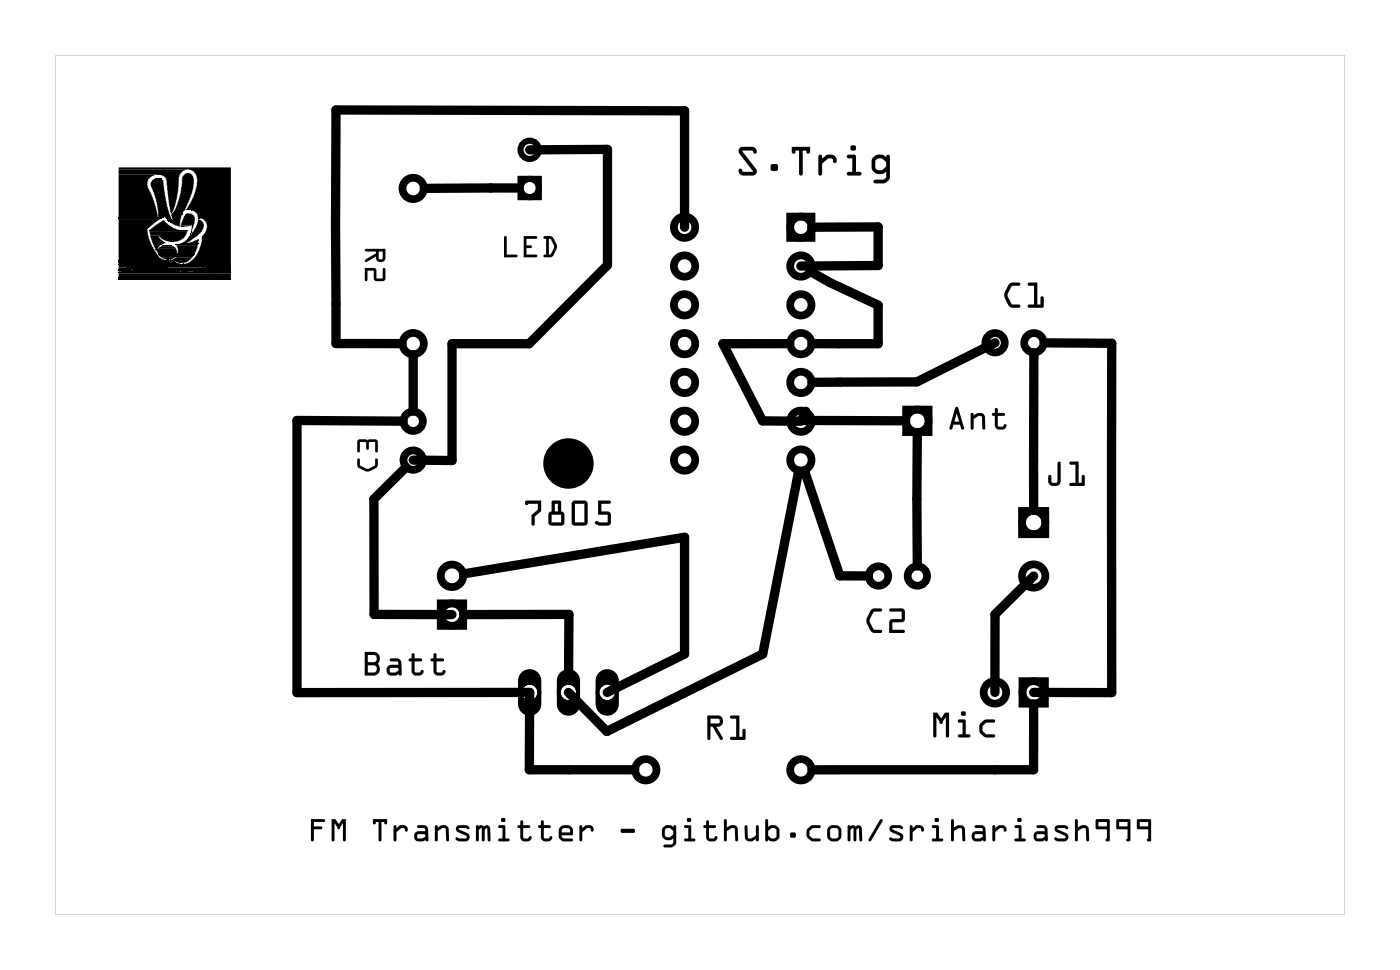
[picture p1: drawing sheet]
<svg xmlns="http://www.w3.org/2000/svg" width="92mm" height="63mm" viewBox="0 0 92 63" stroke-linecap="round" stroke-linejoin="round" font-family="sans-serif">
<g fill="#000">
<path d="M7.8 11h7.3v6.3h-3.1l.4-.1 .5-.6 .3-.6v-.5l.3-.3 .1-.4-.1-.3-.2-.2h-.3l-.1-.4-.3-.1h-.4l.5-.9 .2-.7v-.6l-.2-.4-.3-.1h-4.6zM7.8 11.1h4.4l-.3 .1-.2 .4-.1 1.3-.3 1.1h-.1l-.1-.7-.2-1.5-.2-.3-.3-.1h-2.6zM7.8 11.4h2.5l-.4 .2-.2 .1-.1 .4 .5 1.1 .2 1h-2.5zM7.8 14.3h2.7l-.9 .7 .1 .4 .3 .9 .4 .6 .6 .2h-3.2zM7.8 17.2h3.8l.2 .1h-4zM7.8 17.3h7.3v.2h-7.3zM7.8 17.5h1zM7.8 17.5l.4 .1h-.4zM7.8 17.6l.5 .1zM7.8 17.7h.3h-.3zM7.8 17.7l1 .1zM7.8 17.8h.2h-.2z"/>
<path d="M7.8 17.8l.8 .1zM7.8 17.9h7.3v.3h-7.3zM7.8 18.2l.8 .1zM7.9 17.7h.4zM7.9 17.8h.8zM8 17.6h1.2zM8 17.8h.1zM8.2 17.6h.5zM8.2 17.7h.4zM8.2 17.8h.2zM8.3 17.5l.1 .1zM8.3 17.7h.9z"/>
<path d="M8.4 17.6v.1zM8.5 17.6l.3 .1zM8.5 17.8h.6zM8.6 17.5l.5 .1zM8.7 17.8h.2zM8.7 17.7h.4zM8.8 17.6h.9zM8.8 17.5h.2zM8.9 17.6l1.1 .1zM8.9 17.7l.6 .1zM8.9 17.8h.3zM9 17.5h.1z"/>
<path d="M9.1 17.5l.2 .1zM9.1 17.7h.4zM9.1 17.5h.1zM9.2 17.8h.1zM9.3 17.5h.1zM9.3 17.6h.9zM9.3 17.7h.4zM9.4 17.5l.1 .1zM9.4 17.8h.2zM9.4 17.5h.2zM9.5 17.7l.5 .1zM9.5 17.5l.5 .1z"/>
<path d="M9.5 17.7h.4zM9.6 17.5h.3zM9.7 17.8h.2zM9.7 17.6h.5zM9.7 17.7h1zM9.8 15.1h2.5v.1l-.3 .4-.4 .2h-.8l-.4-.4h-.6zM9.8 15.4h.6l.1 .2 .4 .3-.4 .1-.2 .3h-.1zM9.9 17.5h.2zM9.9 17.7h1zM10 17.8h.9zM10 17.5l.7 .1zM10 17.6l.7 .1z"/>
<path d="M10 11.8l.6-.1 .1 .1 .2 1.5 .4 1.1h-.4l-.1-.2h-.4l-.2-1.1-.3-.9zM10.1 17.7l.1 .1zM10.1 17.5h.2zM10.2 11.7h.4zM10.2 16.3h1.3zM10.2 16.3h1.4v.3h-1.2zM10.2 17.6h.4zM10.2 17.7l.4 .1zM10.3 17.6h.9zM10.3 11.4l.1 .1zM10.3 17.5h.2zM10.4 14.2h.3z"/>
<path d="M10.4 14.3h.2zM10.4 16.2h1.1v.1h-1.1zM10.4 16.7h1.2zM10.5 16.7l2.2 .1-.1 .1h-1.1l-1-.1zM10.4 16.2l.2-.1 .9 .1zM10.6 16.8l.9 .1-.4 .1h-.3zM10.6 17.5h3.1zM10.6 17.6h.5zM10.6 17.7l.9 .1zM10.7 16.1h.6zM9.8 15l.9-.6 .6 .5 .6 .2h-2.1zM10.7 17.7h.4z"/>
<path d="M10.8 17.5v.1zM10.8 16l.3 .1zM10.9 17.5l.1 .1zM10.9 17.7h1.4zM10.9 17.8h.4zM11 17.6l.7 .1zM11 14.4h.3h-.3zM11 15.8h.6zM11 17h.1zM11 17.5l1.4 .1zM11.1 14.4l.2 .1zM11.1 14.5h.2z"/>
<path d="M11.1 17l1.3 .1zM11.1 14.5h.3zM11.1 17.7h.8zM11.2 14.5l.6 .1zM11.2 17.6h.1zM11.2 14.6h.6v.2h-.3zM11.2 17.6h.2zM11.2 14h.7l-.1 .5h-.4l-.1-.1zM11.3 13.9h.6v.1h-.6zM11.3 17.8h.5zM11.3 17.6h.8zM11.4 17.1h1l-.2 .1h-.7z"/>
<path d="M11.4 17.6h.1zM11.3 17l.2-.1h1.1l-.2 .1zM11.5 16h1.5zM11.5 16h1.5v.1l-.2 .5h-1.2l.1-.3zM11.5 17.6h.2zM11.5 17.7l1.8 .1zM11.6 16.6h1.1zM11.6 16.7h1.1zM11.6 17.2h.5zM11.7 17.6l.3 .1zM11.7 17.8h1.1zM11.6 16l1.4-.1v.1z"/>
<path d="M11.7 17.6h.1zM11.8 17.2h.2zM11.8 15.9h1.2zM11.8 17.8h.2zM11.8 14.7l.7 .1zM11.8 14.8h.6zM11.8 14.8h.5zM11.9 17.7h.2zM12 17.6l.5 .1zM12 17.8h.3zM12.1 17.7h.1zM12.2 15.1h.1z"/>
<path d="M12.2 17.6h1.4zM12.2 17.7h.2zM12 11.5l.4-.2 .3 .3v.5l-.1 .5-.6 1.3h-.7l.4-.9 .2-1v-.3zM12.3 17.7h.3zM12.1 14h.4l.3 .2v.4l-.2 .5v-.4h-.8zM12.3 17.6h.3zM12.4 17.5l.8 .1zM12.4 17.7h.5zM12.5 17.6l.3 .1zM12.5 15.1v.1zM12.6 17.7h.4zM12.6 17.6h.1z"/>
<path d="M12.7 17.8h.2zM12.7 17.6h.2zM12.8 17.8h.7zM12.8 17.6l.5 .1zM12.9 17.7h.2zM12.9 17.8h.9zM12.4 15.9l.6-.2v.2zM13 14.3h.1zM13 14.3l.2 .1 .2 .2-.2 .6-.8 .7h-.5l.3-.2 .5-.6zM13 17.7h.5zM13.1 17.6h1.5zM13.1 17.7h1z"/>
<path d="M13.3 17.5l.1 .1zM13.3 17.6l1.1 .1zM13.3 17.7l.3 .1zM13.5 17.8h.4zM13.5 17.7h1.4zM13.5 17.5l.6 .1zM13.6 17.6h.1zM13.6 17.7l.1 .1zM13.7 17.6h.4zM13.7 17.7l.7 .1zM13.8 17.5h.4zM13.8 17.8h.3z"/>
<path d="M13.9 17.8h.4zM14.1 17.6h.2zM14.1 17.7h.5zM14.1 18.2l1 .1zM14.2 17.5l.2 .1zM14.2 17.8h.4zM14.3 17.5h.2zM14.3 17.8h.8zM14.3 17.6h.5zM14.4 17.7l.7 .1zM14.5 17.5l.6 .1zM14.5 17.6l.2 .1z"/>
<path d="M14.5 17.5h.2zM14.6 17.8h.1zM14.6 17.6h.4zM14.7 17.7h.1zM14.7 17.6l.4 .1zM14.8 17.5h.2zM14.8 17.8h.2zM14.8 17.6h.3zM14.9 17.7h.2zM15 17.6h.1z"/>
<path d="M23.9 16.3h1.3v.6a.31 .31 0 0 1-.3 .3 .31 .31 0 0 1-.3-.4l-.6 .3-.1-.1 .7-.4v-.1h-.6zM24.8 16.5v.4l.2 .1 .1-.5zM23.9 17.5l.7 .1 .1 .6h.4v-.6l.1-.1v.8l-.1 .1h-.5l-.1-.2v-.5h-.4v.6l-.1 .1z"/>
<path d="M23.9 16.3h1.4v.6a.31 .31 0 0 1-.4 .3 .31 .31 0 0 1-.3-.4l-.6 .3-.1-.1 .7-.4v-.1h-.6zM23.9 16.3l.1 .2h.6v.1l-.7 .4 .1 .1 .6-.3a.31 .31 0 0 0 .3 .4 .31 .31 0 0 0 .3-.3v-.6zM24.8 16.5v.4l.2 .1 .1-.5zM24.8 16.5h.3l-.1 .5-.2-.1zM23.9 17.5l.7 .1 .1 .6h.4v-.6l.1-.1v.8l-.1 .1h-.5l-.1-.2v-.5h-.4v.6l-.1 .1zM23.9 17.5l.1 .9 .1-.1v-.6h.4v.5l.1 .2h.5l.1-.1v-.8l-.1 .1v.6h-.4l-.1-.6z"/>
<path d="M33 15.5h.2v1.2h.6a.09 .09 0 0 1 .1 .1 .09 .09 0 0 1-.1 0h-.8zM33 15.5v1.3h.9v-.1h-.7v-1.2zM34.3 15.5h.8a.09 .09 0 0 1 .1 0 .09 .09 0 0 1-.1 .1h-.6v.5h.3a.09 .09 0 0 1 0 .1h-.3v.5h.6a.09 .09 0 0 1 .1 .1 .09 .09 0 0 1-.1 0h-.8zM34.3 15.5v1.3h.8v-.1h-.6v-.5h.3v-.1h-.3v-.5h.6l.1-.1zM35.6 15.5h.6l.3 .6-.3 .7h-.5a.09 .09 0 0 1-.1 0 .09 .09 0 0 1 .1-.1h.1v-1.1h-.2zM35.6 15.5v.1h.2v1.1h-.2v.1h.5l.3-.5 .1-.2-.3-.6zM36 15.6v1.1l.3-.6-.2-.4zM36 15.6l.1 .1 .2 .4-.3 .6z"/>
<path d="M33 15.5h.2v1.2h.6a.09 .09 0 0 1 .1 .1 .09 .09 0 0 1-.1 0h-.8zM34.3 15.5h.8a.09 .09 0 0 1 .1 0 .09 .09 0 0 1-.1 .1h-.6v.5h.3v.1h-.3v.5h.6a.09 .09 0 0 1 .1 .1 .09 .09 0 0 1-.1 0h-.8zM35.6 15.5h.6a.82 .82 0 0 1 .1 1.2l-.2 .1h-.5v-.1h.2v-1.1h-.2zM36 15.6v1.1l.3-.6-.2-.4z"/>
<path d="M48.5 9.7l.2-.1h.6a.27 .27 0 0 1 .2 .1 .27 .27 0 0 1 0 .4l-.1-.1-.1-.1h-.7l1 1.3-.2 .3h-.7a.27 .27 0 0 1-.3-.1 .27 .27 0 0 1 .1-.3h.1l.1 .1h.6l-.9-1.1v-.2zM48.5 9.7l-.1 .2v.2l.9 1.1h-.6a.14 .14 0 0 0-.1-.1 .14 .14 0 0 0-.2 .1 .33 .33 0 0 0 .3 .3h.7l.2-.2-.1-.2-.9-1.2h.7a.14 .14 0 0 0 .1 .2 .14 .14 0 0 0 .2-.2 .33 .33 0 0 0-.3-.3zM50.5 10.8h.4v.4h-.4zM50.5 10.8v.4h.4v-.4zM51.9 9.6h1.2v.3a.12 .12 0 0 1-.1 .2 .14 .14 0 0 1-.2-.2h-.2v1.5a.12 .12 0 0 1-.1 .1 .12 .12 0 0 1-.2-.1l.1-1.5h-.3a.12 .12 0 0 1-.1 .2 .12 .12 0 0 1-.1-.2zM51.9 9.6v.3a.12 .12 0 0 0 .1 .2 .12 .12 0 0 0 .1-.2h.3v1.5a.12 .12 0 0 0 .1 .1 .12 .12 0 0 0 .1-.1v-1.5h.2a.14 .14 0 0 0 .2 .2 .12 .12 0 0 0 .1-.2v-.3zM53.7 10.2h.1l.1 .2 .2-.3a.45 .45 0 0 1 .5 .1 .45 .45 0 0 1 .2 .4 .17 .17 0 0 1-.2 0 .17 .17 0 0 1-.1-.2h-.2l-.4 .3v.7a.12 .12 0 0 1-.2 .1 .12 .12 0 0 1-.1-.1zM53.7 10.2l-.1 1.2a.12 .12 0 0 0 .1 .1 .12 .12 0 0 0 .2-.1v-.7l.4-.3h.3a.14 .14 0 0 0 0 .2 .14 .14 0 0 0 .2 0 .44 .44 0 0 0-.2-.4 .44 .44 0 0 0-.5-.1l-.2 .3-.1-.2zM55.5 10.2h.5l.1 1.1 .2-.1a.12 .12 0 0 1 .1 .2 .12 .12 0 0 1-.1 .1h-.7a.12 .12 0 0 1-.1-.1 .12 .12 0 0 1 .1-.2l.2 .1v-.9h-.2zM55.5 10.2l.1 .2h.2v.9h-.2a.12 .12 0 0 0-.1 .1 .12 .12 0 0 0 .1 .1h.7a.12 .12 0 0 0 .1-.1 .12 .12 0 0 0-.1-.1h-.2l-.1-1.1zM55.7 9.7a.2 .2 0 0 1 .4 0 .2 .2 0 0 1-.4 0zM55.7 9.7a.2 .2 0 0 0 .4 0 .2 .2 0 0 0-.4 0zM57.2 10.3l.4-.2h.3l.2 .2a.13 .13 0 0 1 .1-.2 .13 .13 0 0 1 .1 .1v1.6l-.3 .2h-.7a.12 .12 0 0 1-.1-.1 .12 .12 0 0 1 .1-.1l.6-.1 .1-.1 .1-.4-.4 .2h-.3l-.2-.2-.1-.2v-.5zM57.2 10.3l-.1 .2v.5l.1 .2 .2 .2h.3l.4-.2v.4l-.2 .1-.6 .1a.12 .12 0 0 0-.1 .1 .12 .12 0 0 0 .1 .1h.7l.3-.2v-1.6a.12 .12 0 0 0-.1-.1 .12 .12 0 0 0-.1 .2l-.2-.1-.3-.1zM57.4 10.5l-.1 .5 .2 .1h.3l.2-.2v-.3l-.2-.2h-.3zM57.4 10.5l.1-.1h.3l.3 .2v.3l-.3 .2h-.3l-.2-.1z"/>
<path d="M48.5 9.7l.8-.1a.27 .27 0 0 1 .2 .1 .27 .27 0 0 1 0 .4l-.1-.1-.1-.1h-.7l1 1.3-.2 .3h-.7a.27 .27 0 0 1-.3-.1 .27 .27 0 0 1 .1-.3h.1l.1 .2 .6-.1-.9-1.1v-.2zM50.5 10.8h.4v.4h-.4zM51.9 9.6h1.2v.3a.12 .12 0 0 1-.1 .2 .14 .14 0 0 1-.2-.2h-.2v1.5a.12 .12 0 0 1-.1 .1 .12 .12 0 0 1-.1-.1v-1.5h-.3a.12 .12 0 0 1-.1 .2 .12 .12 0 0 1-.1-.2zM53.7 10.2h.1l.1 .2 .2-.3a.45 .45 0 0 1 .5 .1 .45 .45 0 0 1 .2 .4 .17 .17 0 0 1-.2 0 .17 .17 0 0 1-.1-.2h-.2l-.4 .3v.7a.12 .12 0 0 1-.2 .1 .12 .12 0 0 1-.1-.1zM55.5 10.2h.5l.1 1.1h.2a.12 .12 0 0 1 .1 .1 .12 .12 0 0 1-.1 .1h-.7a.12 .12 0 0 1-.1-.1 .12 .12 0 0 1 .1-.1h.2v-.9h-.2zM55.7 9.7a.2 .2 0 0 1 .4 0 .2 .2 0 0 1-.4 0zM57.2 10.3l.4-.2h.3l.2 .2a.13 .13 0 0 1 .1-.2 .13 .13 0 0 1 .1 .1v1.6l-.3 .2h-.7a.12 .12 0 0 1-.1-.1 .12 .12 0 0 1 .1-.1l.6-.1 .1-.1 .1-.4-.4 .2h-.3l-.2-.2-.1-.2v-.5zM57.4 10.5l-.1 .5 .2 .1h.3l.2-.2v-.3l-.2-.2h-.3z"/>
<path d="M66.1 18.6l.2-.1h.4a.11 .11 0 0 1 .2 .1 .11 .11 0 0 1-.2 .1h-.4l-.3 .6 .3 .6h.4a.11 .11 0 0 1 .2 .1 .14 .14 0 0 1-.2 .2l-.5-.1-.4-.6v-.3zM66.1 18.6l-.3 .5a.97 .97 0 0 0 .5 1h.4a.11 .11 0 0 0 .1-.1 .11 .11 0 0 0-.1-.1h-.4l-.3-.6 .3-.6h.4a.11 .11 0 0 0 .1-.1 .11 .11 0 0 0-.1-.1h-.4zM67.4 18.5h.6v1.4h.2v-.4a.11 .11 0 0 1 .1-.1 .11 .11 0 0 1 .1 .1v.6l-1 .1a.11 .11 0 0 1-.1-.2 .11 .11 0 0 1 .1-.1h.3v-1.2h-.3zM67.4 18.5v.2h.3v1.2h-.3a.11 .11 0 0 0-.1 .1 .11 .11 0 0 0 .1 .1h.9l.1-.6a.11 .11 0 0 0-.1-.1 .11 .11 0 0 0-.1 .1v.4h-.2v-1.4z"/>
<path d="M66.1 18.6l.2-.1h.4a.11 .11 0 0 1 .1 .1 .11 .11 0 0 1-.1 .1h-.4l-.3 .6 .3 .6h.4a.11 .11 0 0 1 .1 .1 .11 .11 0 0 1-.1 .1h-.4a.97 .97 0 0 1-.5-1zM67.4 18.5h.6v1.4h.2v-.4a.11 .11 0 0 1 .1-.1 .11 .11 0 0 1 .1 .1l-.1 .6h-.9a.11 .11 0 0 1-.1-.1 .11 .11 0 0 1 .1-.1h.3v-1.2h-.3z"/>
<path d="M3.6 3.6v56.3h84.5v-56.3zM3.6 3.6h84.5v56.3h-84.5z"/>
<path d="M23.4 30l.2 .1v.4l.5 .2 .5-.2v-.4l.1-.1 .1 .1a.6 .6 0 0 1-.6 .8l-.3-.1-.4-.2-.1-.2zM23.5 28.8h1.1l.2 .1-.1 .7h-.1v-.7l-.4 .1v.4h-.1h-.1v-.4l-.4-.1v.6l-.1 .1z"/>
<path d="M23.4 30l.2 .1v.4l.5 .2 .5-.2v-.4l.1-.1v.5l-.3 .3-.4 .1-.6-.3zM23.4 30v.6l.5 .2a.8 .8 0 0 0 .8-.3v-.5l-.1 .1v.4l-.5 .2-.5-.2v-.4zM23.5 28.8h1.1l.2 .1-.1 .7h-.1v-.7l-.4 .1v.4h-.1h-.1v-.4l-.4-.1v.6l-.1 .1zM23.5 28.8v.8l.1-.1v-.6l.4 .1v.4h.1h.1v-.4l.4-.1v.7h.1l.1-.7-.2-.1z"/>
<path d="M34.4 32.8h1.1l-.1 .7-.4 .3v.5a.11 .11 0 0 1-.1 .1 .11 .11 0 0 1-.1-.1v-.6l.4-.3v-.4h-.6a.11 .11 0 0 1-.1 .1 .11 .11 0 0 1-.1-.1zM34.4 32.8v.2a.11 .11 0 0 0 .1 .1 .11 .11 0 0 0 .1-.1h.6v.4l-.4 .3v.6a.11 .11 0 0 0 .1 .1 .11 .11 0 0 0 .1-.1v-.5l.4-.3 .1-.7zM36.2 32.8h.6v.7h.1l.1 .2v.5l-.2 .2h-.7l-.2-.1v-.6l.1-.2h.1zM36.2 32.8l-.1 .7h-.1l-.1 .2v.6l.2 .1h.7l.2-.2v-.5l-.2-.2v-.7zM36.1 33.7v.5h.7v-.5zM36.1 33.7h.7v.5h-.7zM36.3 33v.5h.3v-.5zM36.3 33h.3v.5h-.3zM37.5 32.8h.8l.2 .1v1.3l-.1 .2h-.7l-.2-.1zM37.5 32.8v1.5l.2 .1h.7l.1-.2v-1.3l-.2-.1zM37.7 33v1.2h.6v-1.2zM37.7 33h.6v1.2h-.6zM39.2 32.8h.7a.11 .11 0 0 1 .1 .1 .11 .11 0 0 1-.1 .1h-.5v.5h.6v.8l-.2 .1h-.7a.13 .13 0 0 1-.1-.1 .13 .13 0 0 1 .1-.2l.7 .1v-.5h-.6zM39.2 32.8v.9h.6v.5l-.7-.1a.11 .11 0 0 0-.1 .1 .11 .11 0 0 0 0 .1l.3 .1h.5l.2-.1v-.8h-.6v-.5h.5a.11 .11 0 0 0 .1-.1 .11 .11 0 0 0-.1-.1z"/>
<path d="M34.4 32.8h1.1l-.1 .7-.4 .3v.5a.11 .11 0 0 1-.1 .1 .11 .11 0 0 1-.1-.1v-.6l.4-.3v-.4h-.6a.11 .11 0 0 1-.1 .1 .11 .11 0 0 1-.1-.1zM36.2 32.8h.6v.7l.2 .2v.5l-.2 .2h-.7l-.2-.1v-.6l.1-.2h.1zM36.1 33.7v.5h.7v-.5zM36.3 33v.5h.3v-.5zM37.5 32.8h.8l.2 .1v1.3l-.1 .2h-.7l-.2-.1zM37.7 33v1.2h.6v-1.2zM39.2 32.8h.7a.11 .11 0 0 1 .1 .1 .11 .11 0 0 1-.1 .1h-.5v.5h.6v.8l-.2 .1h-.7a.13 .13 0 0 1-.1-.1 .13 .13 0 0 1 .1-.2l.7 .1v-.5h-.6z"/>
<path d="M62.6 26.6l.2 .1 .4 1.3-.1 .1h-.1l-.1-.3h-.4l-.1 .3h-.2zM62.6 26.6l-.4 1.5h.2l.1-.3h.4l.1 .3h.1l.1-.1-.4-1.3zM62.7 27.1l-.2 .5h.3zM62.7 27.1l.1 .5h-.3zM63.6 27.1h.2v.1a.43 .43 0 0 1 .7 .1l.1 .7a.1 .1 0 0 1-.1 .1 .1 .1 0 0 1-.1-.1l-.1-.7-.2-.1-.3 .2v.6a.1 .1 0 0 1-.1 .1 .1 .1 0 0 1-.1-.1zM63.6 27.1v.9a.1 .1 0 0 0 .1 .1 .1 .1 0 0 0 .1-.1v-.6l.4-.2 .1 .1 .1 .7a.1 .1 0 0 0 .1 .1 .1 .1 0 0 0 .1-.1l-.1-.7a.37 .37 0 0 0-.5-.2l-.2 .1v-.1zM65.2 26.7l.2 .1v.2h.4a.1 .1 0 0 1 0 .1 .1 .1 0 0 1 0 .1h-.4v.7h.3l.1-.1a.1 .1 0 0 1 .1 0 .1 .1 0 0 1 0 .1 .41 .41 0 0 1-.4 .2 .41 .41 0 0 1-.3-.3v-.6h-.1a.1 .1 0 0 1-.1-.1 .1 .1 0 0 1 .1-.1h.1zM65.2 26.7v.3h-.1a.1 .1 0 0 0-.1 .1 .1 .1 0 0 0 .1 .1h.1v.6a.41 .41 0 0 0 .3 .3 .41 .41 0 0 0 .4-.2l-.1-.1-.1 .1h-.3v-.7h.4a.1 .1 0 0 0 0-.1 .1 .1 0 0 0 0-.1h-.4v-.2z"/>
<path d="M62.6 26.6l.2 .1 .4 1.3-.1 .1h-.1l-.1-.3h-.4l-.1 .3h-.2zM62.7 27.1l-.2 .5h.3zM63.6 27.1h.2v.1a.42 .42 0 0 1 .4-.2 .42 .42 0 0 1 .3 .3l.1 .7a.1 .1 0 0 1-.1 .1 .1 .1 0 0 1-.1-.1l-.1-.7-.1-.1-.4 .2v.6a.1 .1 0 0 1-.1 .1 .1 .1 0 0 1-.1-.1zM65.2 26.7l.2 .1v.2h.4a.1 .1 0 0 1 0 .1 .1 .1 0 0 1 0 .1h-.4v.7h.3l.1-.1h.1a.38 .38 0 0 1-.3 .4 .38 .38 0 0 1-.4-.4v-.6h-.1a.1 .1 0 0 1-.1-.1 .1 .1 0 0 1 .1-.1h.1z"/>
<path d="M69.3 30.2h.1l.1 .1v1.2a.42 .42 0 0 1-.4 .3 .42 .42 0 0 1-.4-.3v-.3a.1 .1 0 0 1 .1-.1 .1 .1 0 0 1 .1 .1v.4h.4zM69.3 30.2v1.4h-.4v-.4a.1 .1 0 0 0-.1-.1 .1 .1 0 0 0-.1 .1v.3a.42 .42 0 0 0 .4 .3 .42 .42 0 0 0 .4-.3v-1.2l-.1-.1zM70.1 30.2h.6v1.4h.2v-.4a.1 .1 0 0 1 .1-.1 .1 .1 0 0 1 .1 .1l-.1 .6h-.8a.1 .1 0 0 1-.1-.1 .1 .1 0 0 1 .1-.1h.3v-1.2h-.4zM70.1 30.2v.2h.4v1.2h-.3a.1 .1 0 0 0-.1 .1 .1 .1 0 0 0 .1 .1h.8l.1-.6a.1 .1 0 0 0-.1-.1 .1 .1 0 0 0-.1 .1v.4h-.2v-1.4z"/>
<path d="M69.3 30.2h.1l.1 .1v1.2a.42 .42 0 0 1-.4 .3 .42 .42 0 0 1-.4-.3v-.3a.1 .1 0 0 1 .1-.1 .1 .1 0 0 1 .1 .1v.4h.4zM70.1 30.2h.6v1.4h.2v-.4a.1 .1 0 0 1 .1-.1 .1 .1 0 0 1 .1 .1l-.1 .6h-.8a.1 .1 0 0 1-.1-.1 .1 .1 0 0 1 .1-.1h.3v-1.2h-.4z"/>
<path d="M20.4 53.6h.8a.1 .1 0 0 1 .1 .1 .1 .1 0 0 1-.1 .1h-.6v.3h.4a.1 .1 0 0 1 .1 .1 .1 .1 0 0 1-.1 .1h-.4v.7a.1 .1 0 0 1-.1 .1 .1 .1 0 0 1-.1-.1zM20.4 53.6v1.4a.09 .09 0 0 0 .1 .1 .09 .09 0 0 0 .1-.1v-.7h.4a.09 .09 0 0 0 .1-.1 .09 .09 0 0 0-.1-.1h-.4v-.3h.6a.09 .09 0 0 0 .1-.1 .09 .09 0 0 0-.1-.1zM21.7 53.6h.3l.2 .3 .2-.3h.3v1.4a.1 .1 0 0 1-.1 .1 .1 .1 0 0 1-.1-.1v-1.1l-.2 .2a.11 .11 0 0 1-.1 .2 .11 .11 0 0 1-.1-.2l-.2-.2v1.1a.1 .1 0 0 1-.1 .1 .1 .1 0 0 1-.1-.1zM21.7 53.6v1.4a.09 .09 0 0 0 .1 .1 .09 .09 0 0 0 .1-.1v-1.1l.2 .2a.11 .11 0 0 0 .1 .2 .11 .11 0 0 0 .1-.2l.2-.2v1.1a.09 .09 0 0 0 .1 .1 .09 .09 0 0 0 .1-.1v-1.4h-.3l-.2 .4-.2-.4zM24.4 53.6h1v.3a.1 .1 0 0 1-.1 .1 .1 .1 0 0 1-.1-.1v-.1h-.2v1.2a.1 .1 0 0 1-.1 .1 .1 .1 0 0 1-.1-.1v-1.2h-.2v.1a.1 .1 0 0 1-.1 .1 .1 .1 0 0 1-.1-.1zM24.4 53.6v.3a.09 .09 0 0 0 .1 .1 .09 .09 0 0 0 .1-.1v-.1h.2v1.2a.09 .09 0 0 0 .1 .1 .09 .09 0 0 0 .1-.1v-1.2h.2v.1a.09 .09 0 0 0 .1 .1 .09 .09 0 0 0 .1-.1v-.3zM25.8 54h.1l.1 .2 .2-.2a.35 .35 0 0 1 .4 .1 .35 .35 0 0 1 .1 .3 .13 .13 0 0 1-.2 0 .13 .13 0 0 1 0-.2h-.2l-.3 .3v.5a.1 .1 0 0 1-.1 .1 .1 .1 0 0 1-.1-.1zM25.8 54v1a.09 .09 0 0 0 .1 .1 .09 .09 0 0 0 .1-.1v-.5l.3-.3 .2 .1a.11 .11 0 0 0 .1 .1 .11 .11 0 0 0 .1 0 .34 .34 0 0 0-.1-.4 .34 .34 0 0 0-.4 0l-.2 .2-.1-.2zM27.3 54h.5l.2 .1v.2l.1 .7a.1 .1 0 0 1-.1 .1 .1 .1 0 0 1-.1-.1l-.5 .1a.34 .34 0 0 1-.3-.4 .34 .34 0 0 1 .3-.3h.5v-.1l-.5-.1zM27.4 54v.2l.5 .1v.1h-.5a.34 .34 0 0 0-.3 .3 .34 .34 0 0 0 .3 .4l.5-.1a.09 .09 0 0 0 .1 .1 .09 .09 0 0 0 .1-.1l-.1-.7v-.2l-.2-.1zM27.4 54.6v.3h.3l.2-.1-.1-.2zM27.4 54.6h.4l.1 .2-.2 .1h-.3zM28.5 54h.2v.2a.42 .42 0 0 1 .7 .1v.7a.09 .09 0 0 1-.1 .1 .09 .09 0 0 1-.1-.1v-.7l-.2-.1-.3 .2v.6a.1 .1 0 0 1-.1 .1 .1 .1 0 0 1-.1-.1zM28.5 54v1a.09 .09 0 0 0 .1 .1 .09 .09 0 0 0 .1-.1v-.6l.4-.2 .1 .1v.7a.09 .09 0 0 0 .1 .1 .09 .09 0 0 0 .1-.1v-.7a.36 .36 0 0 0-.5-.2l-.2 .1v-.2zM29.9 54.1l.1-.1a.75 .75 0 0 1 .7 .1 .12 .12 0 0 1 0 .2 .12 .12 0 0 1-.2-.1l-.4 .1 .5 .2a.29 .29 0 0 1 .2 .4 .29 .29 0 0 1-.3 .2l-.6-.1a.12 .12 0 0 1 0-.2 .12 .12 0 0 1 .2 .1h.4l.1-.1-.7-.4v-.1zM29.9 54.1v.2l.1 .1 .6 .4-.1 .1h-.5a.1 .1 0 0 0-.1-.1 .1 .1 0 0 0 0 .2l.6 .1a.29 .29 0 0 0 .3-.2 .29 .29 0 0 0-.2-.4l-.5-.2 .4-.1a.12 .12 0 0 0 .1 .1 .12 .12 0 0 0 .1-.1v-.1a.71 .71 0 0 0-.8 0zM31.2 54h.3l.2 .1a.23 .23 0 0 1 .3-.1 .23 .23 0 0 1 .1 .2v.8a.1 .1 0 0 1-.1 .1 .1 .1 0 0 1 0-.1l-.1-.8-.1 .1v.7a.1 .1 0 0 1-.1 .1 .1 .1 0 0 1-.1-.1l-.1-.8-.1 .1v.7a.1 .1 0 0 1-.1 .1 .1 .1 0 0 1-.1-.1zM31.2 54v1a.09 .09 0 0 0 .1 .1 .09 .09 0 0 0 .1-.1v-.7l.1-.1 .1 .8a.09 .09 0 0 0 .1 .1 .09 .09 0 0 0 .1-.1v-.7l.1-.1 .1 .8a.09 .09 0 0 0 0 .1 .09 .09 0 0 0 .1-.1l-.1-.9zM32.7 54h.4v.9h.2a.1 .1 0 0 1 .1 .1 .1 .1 0 0 1-.1 .1h-.6a.1 .1 0 0 1-.1-.1 .1 .1 0 0 1 .1-.1h.2v-.7h-.2zM32.7 54v.2h.2v.7h-.2a.09 .09 0 0 0-.1 .1 .09 .09 0 0 0 .1 .1h.6a.09 .09 0 0 0 .1-.1 .09 .09 0 0 0-.1-.1h-.2v-.9zM32.8 53.7a.15 .15 0 0 1 .3 0 .15 .15 0 0 1-.3 0zM32.8 53.7a.15 .15 0 0 0 .3 0 .15 .15 0 0 0-.3 0zM34.1 53.7l.2 .1v.2h.3a.1 .1 0 0 1 .1 .1 .1 .1 0 0 1-.1 .1h-.3v.6l.3 .1 .1-.2 .1 .1a.22 .22 0 0 1 0 .2 .22 .22 0 0 1-.2 .1 .34 .34 0 0 1-.5-.3v-.6h-.1a.1 .1 0 0 1-.1-.1 .1 .1 0 0 1 .1-.1h.1zM34.1 53.7v.3h-.1a.09 .09 0 0 0-.1 .1 .09 .09 0 0 0 .1 .1h.1v.6a.39 .39 0 0 0 .3 .3 .39 .39 0 0 0 .4-.3l-.1-.1-.1 .2-.3-.1v-.6h.3a.09 .09 0 0 0 .1-.1 .09 .09 0 0 0-.1-.1h-.3v-.2zM35.5 53.7l.1 .1v.2h.4a.1 .1 0 0 1 .1 .1 .1 .1 0 0 1-.1 .1h-.4v.6l.3 .1 .2-.2 .1 .1a.22 .22 0 0 1-.1 .2 .22 .22 0 0 1-.2 .1 .34 .34 0 0 1-.5-.3v-.6h-.1a.1 .1 0 0 1 0-.1 .1 .1 0 0 1 0-.1h.1zM35.5 53.7l-.1 .3h-.1a.09 .09 0 0 0 0 .1 .09 .09 0 0 0 0 .1h.1v.6a.39 .39 0 0 0 .4 .3 .39 .39 0 0 0 .4-.3l-.1-.1-.2 .2-.3-.1v-.6h.4a.09 .09 0 0 0 .1-.1 .09 .09 0 0 0-.1-.1h-.4v-.2zM36.7 54.2l.3-.2h.3l.1 .1 .1 .3v.3h-.7l.1 .2h.5a.1 .1 0 0 1 .1 .1 .1 .1 0 0 1-.1 .1h-.5l-.2-.1-.1-.3zM36.7 54.2l-.1 .5 .1 .3 .2 .1h.5a.09 .09 0 0 0 .1-.1 .09 .09 0 0 0-.1-.1h-.5l-.1-.2h.7v-.3l-.1-.3-.1-.1h-.3zM36.8 54.3v.2h.5l-.1-.3zM36.8 54.3l.1-.1h.3l.2 .3h-.6zM38 54h.1v.2l.3-.2a.35 .35 0 0 1 .3 .1 .35 .35 0 0 1 .2 .3 .13 .13 0 0 1-.2 0 .13 .13 0 0 1 0-.2h-.2l-.4 .3v.5a.1 .1 0 0 1 0 .1 .1 .1 0 0 1-.1-.1zM38 54v1a.09 .09 0 0 0 .1 .1 .09 .09 0 0 0 0-.1v-.5l.4-.3 .2 .1a.11 .11 0 0 0 0 .1 .11 .11 0 0 0 .2 0 .34 .34 0 0 0-.2-.4 .34 .34 0 0 0-.3 0l-.3 .2v-.2zM40.7 54.3h.8l.1 .1-.1 .1h-.7h-.1zM40.7 54.3v.2h.1h.7l.1-.1-.1-.1zM43.5 54.2l.2-.2 .4 .1a.1 .1 0 0 1 .1-.1 .1 .1 0 0 1 .1 .1v1.2l-.2 .2h-.5a.1 .1 0 0 1-.1-.1 .1 .1 0 0 1 .1-.1h.4l.1-.1v-.3l-.2 .1-.4-.1-.1-.2zM43.5 54.2l-.1 .5 .1 .2 .4 .1 .2-.1v.3l-.1 .1h-.4a.09 .09 0 0 0-.1 .1 .09 .09 0 0 0 .1 .1h.4l.3-.2v-1.2a.1 .1 0 0 0-.1-.1 .1 .1 0 0 0-.1 .1l-.4-.1zM43.6 54.3v.4l.1 .1h.2l.2-.2v-.2l-.2-.2zM43.6 54.3l.3-.1 .2 .2v.2l-.2 .2h-.2l-.1-.1zM44.8 54h.5v.9h.2a.1 .1 0 0 1 .1 .1 .1 .1 0 0 1-.1 .1h-.6a.1 .1 0 0 1-.1-.1 .1 .1 0 0 1 .1-.1h.2v-.7h-.2zM44.8 54l.1 .2h.2v.7h-.2a.09 .09 0 0 0-.1 .1 .09 .09 0 0 0 .1 .1h.6a.09 .09 0 0 0 .1-.1 .09 .09 0 0 0-.1-.1h-.2v-.9zM45 53.7a.15 .15 0 0 1 .3 0 .15 .15 0 0 1-.3 0zM45 53.7a.15 .15 0 0 0 .3 0 .15 .15 0 0 0-.3 0zM46.3 53.7l.1 .1v.2h.4a.1 .1 0 0 1 .1 .1 .1 .1 0 0 1-.1 .1h-.4l.1 .6 .2 .1 .2-.2 .1 .1a.22 .22 0 0 1 0 .2 .22 .22 0 0 1-.3 .1 .34 .34 0 0 1-.4-.3v-.6h-.1a.1 .1 0 0 1-.1-.1 .1 .1 0 0 1 .1-.1h.1zM46.3 53.7v.3h-.1a.09 .09 0 0 0-.1 .1 .09 .09 0 0 0 .1 .1h.1v.6a.39 .39 0 0 0 .3 .3 .39 .39 0 0 0 .4-.3l-.1-.1-.1 .2-.3-.1-.1-.6h.4a.09 .09 0 0 0 .1-.1 .09 .09 0 0 0-.1-.1h-.4v-.2zM47.5 53.6l.1 .1v.5a.42 .42 0 0 1 .7 .1l.1 .7a.09 .09 0 0 1-.1 .1 .09 .09 0 0 1-.1-.1l-.1-.7-.2-.1-.3 .2v.6a.1 .1 0 0 1-.1 .1 .1 .1 0 0 1-.1-.1zM47.5 53.7l-.1 1.3a.09 .09 0 0 0 .1 .1 .09 .09 0 0 0 .1-.1v-.6l.5-.2v.1l.1 .7a.09 .09 0 0 0 .1 .1 .09 .09 0 0 0 .1-.1l-.1-.7a.36 .36 0 0 0-.5-.2l-.2 .1v-.5zM48.8 54l.2 .1v.7l.1 .1 .4-.2v-.6a.1 .1 0 0 1 .1-.1 .1 .1 0 0 1 .1 .1v.9a.1 .1 0 0 1-.1 .1 .1 .1 0 0 1-.1-.1v-.1a.42 .42 0 0 1-.7-.1zM48.8 54v.8a.34 .34 0 0 0 .5 .2l.2-.1v.1a.09 .09 0 0 0 .1 .1 .09 .09 0 0 0 .1-.1v-.9a.09 .09 0 0 0-.1-.1 .09 .09 0 0 0-.1 .1v.6l-.4 .2-.1-.1v-.7zM50.2 53.6l.1 .1v.4l.5-.1 .2 .1 .1 .3v.4l-.2 .2-.4 .1-.2-.1a.1 .1 0 0 1-.1 .1 .1 .1 0 0 1-.1-.1zM50.2 53.7l-.1 1.3a.1 .1 0 0 0 .1 .1 .1 .1 0 0 0 .1-.1l.3 .1 .3-.1 .2-.2v-.4l-.1-.3-.2-.1-.5 .1v-.4zM50.4 54.4v.3l.1 .2 .3-.1v-.5l-.3-.1zM50.4 54.4l.1-.2 .3 .1v.5l-.2 .1-.2-.2zM51.8 54.5h.3v.3h-.3zM51.8 54.5v.3h.3v-.3zM52.9 54.2l.3-.2h.5a.1 .1 0 0 1 .1 .1 .1 .1 0 0 1-.1 .1h-.5l-.2 .2v.3l.2 .2h.5a.1 .1 0 0 1 .1 .1 .1 .1 0 0 1-.1 .1l-.6-.1a.54 .54 0 0 1-.2-.8zM52.9 54.2l-.1 .2 .1 .5 .3 .2h.5a.09 .09 0 0 0 .1-.1 .09 .09 0 0 0-.1-.1h-.5l-.2-.2v-.3l.2-.2h.5a.09 .09 0 0 0 .1-.1 .09 .09 0 0 0-.1-.1h-.5zM54.2 54.5a.53 .53 0 0 1 1 0 .53 .53 0 0 1-1 0zM54.2 54.5a.53 .53 0 0 0 1 0 .53 .53 0 0 0-1 0zM54.4 54.3v.5l.1 .1h.3l.1-.2v-.4l-.1-.1zM54.4 54.3l.4-.1 .1 .1v.4l-.1 .2h-.3l-.1-.1zM55.6 54h.3l.2 .1a.23 .23 0 0 1 .2-.1 .23 .23 0 0 1 .2 .2v.8a.1 .1 0 0 1-.1 .1 .1 .1 0 0 1-.1-.1l-.1-.8-.1 .1v.7a.1 .1 0 0 1-.1 .1 .1 .1 0 0 1-.1-.1v-.8l-.2 .1v.7a.1 .1 0 0 1-.1 .1 .1 .1 0 0 1-.1-.1zM55.6 54l-.1 1a.09 .09 0 0 0 .1 .1 .09 .09 0 0 0 .1-.1v-.7l.2-.1v.8a.09 .09 0 0 0 .1 .1 .09 .09 0 0 0 .1-.1v-.7l.1-.1 .1 .8a.09 .09 0 0 0 .1 .1 .09 .09 0 0 0 .1-.1l-.1-.9zM57.7 53.6h.1v.2l-.7 1.2a.11 .11 0 0 1-.2 .1 .1 .1 0 0 1 0-.2zM57.7 53.7l-.8 1.2a.1 .1 0 0 0 0 .2 .11 .11 0 0 0 .2-.1l.7-1.2a.1 .1 0 0 0 0-.2 .09 .09 0 0 0-.1 .1zM58.3 54.1l.1-.1a.75 .75 0 0 1 .7 .1 .12 .12 0 0 1 0 .2 .12 .12 0 0 1-.2-.1l-.4 .1 .5 .2a.29 .29 0 0 1 .2 .4 .29 .29 0 0 1-.3 .2l-.6-.1a.12 .12 0 0 1 .1-.2 .12 .12 0 0 1 .1 .1h.4l.1-.1-.6-.4-.1-.1zM58.3 54.1v.2l.1 .1 .6 .4-.1 .1h-.5a.1 .1 0 0 0-.1-.1 .1 .1 0 0 0 0 .2l.6 .1a.29 .29 0 0 0 .3-.2 .29 .29 0 0 0-.2-.4l-.5-.2 .4-.1a.12 .12 0 0 0 .2 .1 .12 .12 0 0 0 .1-.1l-.1-.1a.71 .71 0 0 0-.8 0zM59.6 54h.2v.2l.2-.2a.35 .35 0 0 1 .4 .1 .35 .35 0 0 1 .1 .3 .13 .13 0 0 1-.1 0 .13 .13 0 0 1-.1-.2h-.2l-.3 .3v.5a.1 .1 0 0 1-.1 .1 .1 .1 0 0 1-.1-.1zM59.6 54v1a.09 .09 0 0 0 .1 .1 .09 .09 0 0 0 .1-.1v-.5l.3-.3 .2 .1a.11 .11 0 0 0 .1 .1 .11 .11 0 0 0 .1 0 .34 .34 0 0 0-.1-.4 .34 .34 0 0 0-.4 0l-.2 .2v-.2zM61.1 54h.4v.9h.2a.1 .1 0 0 1 .1 .1 .1 .1 0 0 1-.1 .1h-.6a.1 .1 0 0 1-.1-.1 .1 .1 0 0 1 .1-.1h.2v-.7h-.2zM61.1 54v.2h.2v.7h-.2a.09 .09 0 0 0-.1 .1 .09 .09 0 0 0 .1 .1h.6a.09 .09 0 0 0 .1-.1 .09 .09 0 0 0-.1-.1h-.2v-.9zM61.2 53.7a.15 .15 0 0 1 .3 0 .15 .15 0 0 1-.3 0zM61.2 53.7a.15 .15 0 0 0 .3 0 .15 .15 0 0 0-.3 0zM62.3 53.6l.2 .1v.5a.42 .42 0 0 1 .7 .1v.7a.09 .09 0 0 1-.1 .1 .09 .09 0 0 1 0-.1l-.1-.7-.2-.1-.3 .2v.6a.1 .1 0 0 1-.1 .1 .1 .1 0 0 1-.1-.1zM62.3 53.7v1.3a.09 .09 0 0 0 .1 .1 .09 .09 0 0 0 .1-.1v-.6l.4-.2 .1 .1 .1 .7a.09 .09 0 0 0 0 .1 .09 .09 0 0 0 .1-.1v-.7a.36 .36 0 0 0-.5-.2l-.2 .1v-.5zM63.9 54h.4l.2 .1 .1 .2v.7a.1 .1 0 0 1-.1 .1 .1 .1 0 0 1-.1-.1l-.5 .1a.34 .34 0 0 1-.2-.4 .34 .34 0 0 1 .2-.3h.5v-.1l-.5-.1zM63.9 54v.2l.5 .1v.1h-.5a.34 .34 0 0 0-.2 .3 .34 .34 0 0 0 .2 .4l.5-.1a.09 .09 0 0 0 .1 .1 .09 .09 0 0 0 .1-.1v-.7l-.1-.2-.2-.1zM63.9 54.6v.3h.3l.2-.1-.1-.2zM63.9 54.6h.4l.1 .2-.2 .1h-.3zM65 54h.2v.2l.2-.2a.35 .35 0 0 1 .4 .1 .35 .35 0 0 1 .1 .3 .13 .13 0 0 1-.1 0 .13 .13 0 0 1-.1-.2h-.2l-.3 .3v.5a.1 .1 0 0 1-.1 .1 .1 .1 0 0 1-.1-.1zM65 54v1a.09 .09 0 0 0 .1 .1 .09 .09 0 0 0 .1-.1v-.5l.3-.3 .3 .1a.11 .11 0 0 0 0 .1 .11 .11 0 0 0 .1 0 .34 .34 0 0 0-.1-.4 .34 .34 0 0 0-.4 0l-.2 .2v-.2zM66.5 54h.4v.9h.2a.1 .1 0 0 1 .1 .1 .1 .1 0 0 1-.1 .1h-.5a.1 .1 0 0 1-.1-.1 .1 .1 0 0 1 .1-.1h.1v-.7h-.2zM66.5 54v.2h.2v.7h-.1a.09 .09 0 0 0-.1 .1 .09 .09 0 0 0 .1 .1h.5a.09 .09 0 0 0 .1-.1 .09 .09 0 0 0-.1-.1h-.2v-.9zM66.6 53.7a.15 .15 0 0 1 .3 0 .15 .15 0 0 1-.3 0zM66.6 53.7a.15 .15 0 0 0 .3 0 .15 .15 0 0 0-.3 0zM67.9 54h.4l.2 .1 .1 .2 .1 .7a.1 .1 0 0 1-.1 .1 .1 .1 0 0 1-.1-.1l-.5 .1a.34 .34 0 0 1-.3-.4 .34 .34 0 0 1 .3-.3h.4v-.1l-.4-.1zM67.9 54l.1 .2 .4 .1v.1h-.4a.34 .34 0 0 0-.3 .3 .34 .34 0 0 0 .3 .4l.5-.1a.09 .09 0 0 0 .1 .1 .09 .09 0 0 0 .1-.1l-.1-.7-.1-.2-.2-.1zM67.9 54.6l.1 .3h.3l.2-.1-.1-.2zM67.9 54.6h.5l.1 .2-.2 .1h-.3zM69.2 54.1v-.1a.75 .75 0 0 1 .8 .1 .12 .12 0 0 1-.1 .2 .12 .12 0 0 1-.2-.1l-.4 .1 .5 .2a.29 .29 0 0 1 .2 .4 .29 .29 0 0 1-.3 .2l-.6-.1a.12 .12 0 0 1 .1-.2 .12 .12 0 0 1 .1 .1h.5v-.1l-.6-.4-.1-.1zM69.2 54.1l-.1 .2 .1 .1 .6 .4-.1 .1h-.4a.11 .11 0 0 0-.2-.1 .1 .1 0 0 0 0 .2l.6 .1a.29 .29 0 0 0 .3-.2 .29 .29 0 0 0-.2-.4l-.5-.2 .4-.1a.12 .12 0 0 0 .2 .1 .12 .12 0 0 0 .1-.1v-.1a.71 .71 0 0 0-.8 0zM70.5 53.6l.1 .1v.5a.42 .42 0 0 1 .7 .1l.1 .7a.09 .09 0 0 1-.1 .1 .09 .09 0 0 1-.1-.1l-.1-.7-.2-.1-.3 .2v.6a.1 .1 0 0 1-.1 .1 .1 .1 0 0 1-.1-.1zM70.5 53.7l-.1 1.3a.09 .09 0 0 0 .1 .1 .09 .09 0 0 0 .1-.1v-.6l.5-.2v.1l.1 .7a.09 .09 0 0 0 .1 .1 .09 .09 0 0 0 .1-.1l-.1-.7a.36 .36 0 0 0-.5-.2l-.2 .1v-.5zM71.8 53.6l.9 .1v1.3l-.2 .1a.1 .1 0 0 1-.1-.1 .1 .1 0 0 1 .1-.1v-.6l-.7-.1zM71.8 53.7v.5l.7 .1v.6a.09 .09 0 0 0-.1 .1 .09 .09 0 0 0 .1 .1l.2-.1v-1.3zM72 53.8v.3h.5v-.3zM72 53.8h.5v.3h-.5zM73.2 53.6l.9 .1v1.3l-.2 .1a.1 .1 0 0 1-.1-.1 .1 .1 0 0 1 .1-.1v-.6l-.8-.1zM73.2 53.7l-.1 .5 .8 .1v.6a.09 .09 0 0 0-.1 .1 .09 .09 0 0 0 .1 .1l.2-.1v-1.3zM73.3 53.8v.3h.6v-.3zM73.3 53.8h.6v.3h-.6zM74.5 53.6l.9 .1v1.3l-.2 .1a.1 .1 0 0 1-.1-.1 .1 .1 0 0 1 .1-.1v-.6l-.7-.1zM74.5 53.7v.5l.7 .1v.6a.09 .09 0 0 0-.1 .1 .09 .09 0 0 0 .1 .1l.2-.1v-1.3zM74.7 53.8v.3h.5v-.3zM74.7 53.8h.5v.3h-.5z"/>
<path d="M20.4 53.6h.8a.09 .09 0 0 1 .1 .1 .09 .09 0 0 1-.1 .1h-.6v.3h.4a.09 .09 0 0 1 .1 .1 .09 .09 0 0 1-.1 .1h-.4v.7a.09 .09 0 0 1-.1 .1 .09 .09 0 0 1-.1-.1zM21.7 53.6h.3l.2 .3 .2-.3h.3v1.4a.09 .09 0 0 1-.1 .1 .09 .09 0 0 1-.1-.1v-1.1l-.2 .2a.11 .11 0 0 1-.1 .2 .11 .11 0 0 1-.1-.2l-.2-.2v1.1a.09 .09 0 0 1-.1 .1 .09 .09 0 0 1-.1-.1zM24.4 53.6h1v.3a.09 .09 0 0 1-.1 .1 .09 .09 0 0 1-.1-.1v-.1h-.2v1.2a.09 .09 0 0 1-.1 .1 .09 .09 0 0 1-.1-.1v-1.2h-.2v.1a.09 .09 0 0 1-.1 .1 .09 .09 0 0 1-.1-.1zM25.8 54h.1l.1 .2 .2-.2a.35 .35 0 0 1 .4 .1 .35 .35 0 0 1 .1 .3 .13 .13 0 0 1-.2 0 .13 .13 0 0 1 0-.2h-.2l-.3 .3v.5a.09 .09 0 0 1-.1 .1 .09 .09 0 0 1-.1-.1zM27.3 54h.5l.2 .1v.2l.1 .7a.09 .09 0 0 1-.1 .1 .09 .09 0 0 1-.1-.1l-.5 .1a.34 .34 0 0 1-.3-.4 .34 .34 0 0 1 .3-.3h.5v-.1l-.5-.1zM27.4 54.6v.3h.3l.2-.1-.1-.2zM28.5 54h.2v.2a.4 .4 0 0 1 .4-.2 .4 .4 0 0 1 .3 .3v.7a.09 .09 0 0 1-.1 .1 .09 .09 0 0 1-.1-.1v-.7l-.1-.1-.4 .2v.6a.09 .09 0 0 1-.1 .1 .09 .09 0 0 1-.1-.1zM29.9 54.1l.1-.1a.75 .75 0 0 1 .7 .1 .11 .11 0 0 1 0 .2 .11 .11 0 0 1-.2-.1l-.4 .1 .5 .2a.29 .29 0 0 1 .2 .4 .29 .29 0 0 1-.3 .2l-.6-.1a.12 .12 0 0 1 0-.2 .12 .12 0 0 1 .2 .1h.4l.1-.1-.6-.4-.1-.1zM31.2 54l.8 .1 .1 .9a.09 .09 0 0 1-.1 .1 .09 .09 0 0 1 0-.1l-.1-.8-.1 .1v.7a.09 .09 0 0 1-.1 .1 .09 .09 0 0 1-.1-.1l-.1-.8-.1 .1v.7a.09 .09 0 0 1-.1 .1 .09 .09 0 0 1-.1-.1zM32.7 54h.4v.9h.2a.09 .09 0 0 1 .1 .1 .09 .09 0 0 1-.1 .1h-.6a.09 .09 0 0 1-.1-.1 .09 .09 0 0 1 .1-.1h.2v-.7h-.2zM32.8 53.7a.15 .15 0 0 1 .3 0 .15 .15 0 0 1-.3 0zM34.1 53.7l.2 .1v.2h.3a.09 .09 0 0 1 .1 .1 .09 .09 0 0 1-.1 .1h-.3v.6l.3 .1 .1-.2 .1 .1a.37 .37 0 0 1-.3 .3 .37 .37 0 0 1-.4-.3v-.6h-.1a.09 .09 0 0 1-.1-.1 .09 .09 0 0 1 .1-.1h.1zM35.5 53.7l.1 .1v.2h.4a.09 .09 0 0 1 .1 .1 .09 .09 0 0 1-.1 .1h-.4v.6l.3 .1 .2-.2 .1 .1a.37 .37 0 0 1-.4 .3 .37 .37 0 0 1-.4-.3v-.6h-.1a.09 .09 0 0 1 0-.1 .09 .09 0 0 1 0-.1h.1zM36.7 54.2l.3-.2h.3l.1 .1 .1 .3v.3h-.7l.1 .2h.5a.09 .09 0 0 1 .1 .1 .09 .09 0 0 1-.1 .1h-.5l-.2-.1-.1-.3zM36.8 54.3v.2h.5l-.1-.3zM38 54h.1v.2l.3-.2a.35 .35 0 0 1 .3 .1 .35 .35 0 0 1 .2 .3 .13 .13 0 0 1-.2 0 .13 .13 0 0 1 0-.2h-.2l-.4 .3v.5a.09 .09 0 0 1 0 .1 .09 .09 0 0 1-.1-.1zM40.7 54.3h.8l.1 .1-.1 .1h-.7h-.1zM43.5 54.2l.1-.2h.3a.19 .19 0 0 0 .3 0l.1 1.2-.2 .3h-.5a.09 .09 0 0 1-.1-.1 .09 .09 0 0 1 .1-.1h.4l.1-.1v-.3l-.2 .1-.4-.1-.1-.2zM43.6 54.3v.4l.1 .1h.2l.2-.2v-.2l-.2-.2zM44.8 54h.5v.9h.2a.09 .09 0 0 1 .1 .1 .09 .09 0 0 1-.1 .1h-.6a.09 .09 0 0 1-.1-.1 .09 .09 0 0 1 .1-.1h.2v-.7h-.2zM45 53.7a.15 .15 0 0 1 .3 0 .15 .15 0 0 1-.3 0zM46.3 53.7l.1 .1v.2h.4a.09 .09 0 0 1 .1 .1 .09 .09 0 0 1-.1 .1h-.4l.1 .6 .2 .1 .2-.2 .1 .1a.37 .37 0 0 1-.4 .3 .37 .37 0 0 1-.3-.3v-.6h-.1a.09 .09 0 0 1-.1-.1 .09 .09 0 0 1 .1-.1h.1zM47.5 53.6l.1 .1v.5a.4 .4 0 0 1 .4-.2 .4 .4 0 0 1 .3 .3l.1 .7a.09 .09 0 0 1-.1 .1 .09 .09 0 0 1-.1-.1l-.1-.7v-.1l-.5 .2v.6a.09 .09 0 0 1-.1 .1 .09 .09 0 0 1-.1-.1zM48.8 54l.2 .1v.7l.1 .1 .4-.2v-.6a.09 .09 0 0 1 .1-.1 .09 .09 0 0 1 .1 .1v.9a.09 .09 0 0 1-.1 .1 .09 .09 0 0 1-.1-.1v-.1a.41 .41 0 0 1-.4 .2 .41 .41 0 0 1-.3-.3zM50.2 53.6l.1 .1v.4l.5-.1 .2 .1 .1 .3v.4l-.2 .2-.4 .1-.2-.1a.1 .1 0 0 1-.1 .1 .1 .1 0 0 1-.1-.1zM50.4 54.4v.3l.2 .2 .2-.1v-.5l-.3-.1zM51.8 54.5h.3v.3h-.3zM52.9 54.2l.3-.2h.5a.09 .09 0 0 1 .1 .1 .09 .09 0 0 1-.1 .1h-.5l-.2 .2v.3l.2 .2h.5a.09 .09 0 0 1 .1 .1 .09 .09 0 0 1-.1 .1h-.4a.52 .52 0 0 1-.4-.9zM54.2 54.5a.53 .53 0 0 1 1 0 .53 .53 0 0 1-1 0zM54.4 54.3v.5l.1 .1h.3l.1-.2v-.4l-.1-.1zM55.6 54l.8 .1 .1 .9a.09 .09 0 0 1-.1 .1 .09 .09 0 0 1-.1-.1l-.1-.8-.1 .1v.7a.09 .09 0 0 1-.1 .1 .09 .09 0 0 1-.1-.1v-.8l-.2 .1v.7a.09 .09 0 0 1-.1 .1 .09 .09 0 0 1-.1-.1zM57.7 53.6h.1v.2l-.7 1.2a.11 .11 0 0 1-.2 .1 .1 .1 0 0 1 0-.2zM58.3 54.1l.1-.1a.75 .75 0 0 1 .7 .1 .11 .11 0 0 1 0 .2 .11 .11 0 0 1-.1-.1l-.5 .1 .5 .2a.29 .29 0 0 1 .2 .4 .29 .29 0 0 1-.3 .2l-.6-.1a.12 .12 0 0 1 .1-.2 .12 .12 0 0 1 .1 .1h.4l.1-.1-.6-.4-.1-.1zM59.6 54h.2v.2l.2-.2a.35 .35 0 0 1 .4 .1 .35 .35 0 0 1 .1 .3 .13 .13 0 0 1-.1 0 .13 .13 0 0 1-.1-.2h-.2l-.3 .3v.5a.09 .09 0 0 1-.1 .1 .09 .09 0 0 1-.1-.1zM61.1 54h.4v.9h.2a.09 .09 0 0 1 .1 .1 .09 .09 0 0 1-.1 .1h-.6a.09 .09 0 0 1-.1-.1 .09 .09 0 0 1 .1-.1h.2v-.7h-.2zM61.2 53.7a.15 .15 0 0 1 .3 0 .15 .15 0 0 1-.3 0zM62.3 53.6l.2 .1v.5a.4 .4 0 0 1 .4-.2 .4 .4 0 0 1 .3 .3v.7a.09 .09 0 0 1-.1 .1 .09 .09 0 0 1 0-.1l-.1-.7-.1-.1-.4 .2v.6a.09 .09 0 0 1-.1 .1 .09 .09 0 0 1-.1-.1zM63.9 54h.4l.2 .1 .1 .2v.7a.09 .09 0 0 1-.1 .1 .09 .09 0 0 1-.1-.1l-.5 .1a.34 .34 0 0 1-.2-.4 .34 .34 0 0 1 .2-.3h.5v-.1l-.5-.1zM63.9 54.6v.3h.3l.2-.1-.1-.2zM65 54h.2v.2l.2-.2a.35 .35 0 0 1 .4 .1 .35 .35 0 0 1 .1 .3 .13 .13 0 0 1-.1 0 .13 .13 0 0 1-.1-.2h-.2l-.3 .3v.5a.09 .09 0 0 1-.1 .1 .09 .09 0 0 1-.1-.1zM66.5 54h.4v.9h.2a.09 .09 0 0 1 .1 .1 .09 .09 0 0 1-.1 .1h-.5a.09 .09 0 0 1-.1-.1 .09 .09 0 0 1 .1-.1h.1v-.7h-.2zM66.6 53.7a.15 .15 0 0 1 .3 0 .15 .15 0 0 1-.3 0zM67.9 54h.4l.2 .1 .1 .2 .1 .7a.09 .09 0 0 1-.1 .1 .09 .09 0 0 1-.1-.1l-.5 .1a.34 .34 0 0 1-.3-.4 .34 .34 0 0 1 .3-.3h.4v-.1l-.4-.1zM67.9 54.6l.1 .3h.3l.2-.1-.1-.2zM69.2 54.1v-.1a.75 .75 0 0 1 .8 .1 .11 .11 0 0 1-.1 .2 .11 .11 0 0 1-.1-.1l-.5 .1 .5 .2a.29 .29 0 0 1 .2 .4 .29 .29 0 0 1-.3 .2l-.6-.1a.12 .12 0 0 1 .1-.2 .12 .12 0 0 1 .1 .1h.5v-.1l-.6-.4-.1-.1zM70.5 53.6l.1 .1v.5a.4 .4 0 0 1 .4-.2 .4 .4 0 0 1 .3 .3l.1 .7a.09 .09 0 0 1-.1 .1 .09 .09 0 0 1-.1-.1l-.1-.7v-.1l-.5 .2v.6a.09 .09 0 0 1-.1 .1 .09 .09 0 0 1-.1-.1zM71.8 53.6l.9 .1v1.3l-.2 .1a.09 .09 0 0 1-.1-.1 .09 .09 0 0 1 .1-.1v-.6l-.7-.1zM72 53.8v.3h.5v-.3zM73.2 53.6l.9 .1v1.3l-.2 .1a.09 .09 0 0 1-.1-.1 .09 .09 0 0 1 .1-.1v-.6l-.8-.1zM73.3 53.8v.3h.6v-.3zM74.5 53.6l.9 .1v1.3l-.2 .1a.09 .09 0 0 1-.1-.1 .09 .09 0 0 1 .1-.1v-.6l-.7-.1zM74.7 53.8v.3h.5v-.3z"/>
<path d="M23.9 42.7h.6a.44 .44 0 0 1 .4 .3 .44 .44 0 0 1-.2 .5l.2 .3a.41 .41 0 0 1-.4 .4h-.6zM23.9 42.7v1.5h.6a.45 .45 0 0 0 .4-.3 .45 .45 0 0 0-.2-.4 .45 .45 0 0 0 .2-.5 .45 .45 0 0 0-.4-.3zM24.1 43.6v.4h.4a.24 .24 0 0 0 .2-.2 .24 .24 0 0 0-.2-.2zM24.1 43.6h.4a.24 .24 0 0 1 .2 .2 .24 .24 0 0 1-.2 .2h-.4zM24.1 42.9v.5l.4-.1a.24 .24 0 0 0 .2-.2 .24 .24 0 0 0-.2-.2zM24.1 42.9h.4a.24 .24 0 0 1 .2 .2 .24 .24 0 0 1-.2 .3h-.4zM25.6 43.1h.4l.2 .1 .1 .2v.7a.1 .1 0 0 1-.1 .1 .1 .1 0 0 1-.1-.1l-.1 .1h-.4a.36 .36 0 0 1-.3-.3 .36 .36 0 0 1 .3-.4h.5v-.1l-.5-.1zM25.6 43.1v.2h.4l.1 .1v.1h-.5a.36 .36 0 0 0-.3 .4 .36 .36 0 0 0 .3 .3l.5-.1a.1 .1 0 0 0 .1 .1 .1 .1 0 0 0 .1-.1v-.7l-.1-.2-.2-.1zM25.6 43.7v.3h.3l.2-.1-.1-.2zM25.6 43.7h.4l.1 .2-.2 .1h-.3zM27 42.8h.2v.3h.4a.1 .1 0 0 1 .1 .1 .1 .1 0 0 1-.1 .1h-.4v.7h.3l.1-.1a.1 .1 0 0 1 .1 0 .1 .1 0 0 1 .1 .1 .42 .42 0 0 1-.5 .2 .42 .42 0 0 1-.3-.3v-.6h-.1a.1 .1 0 0 1-.1-.1 .1 .1 0 0 1 .1-.1h.1zM27 42.8v.3h-.1a.1 .1 0 0 0-.1 .1 .1 .1 0 0 0 .1 .1h.1v.6a.42 .42 0 0 0 .3 .3 .42 .42 0 0 0 .5-.2 .16 .16 0 0 0-.2-.1 .16 .16 0 0 0-.1 .1h-.3v-.7h.4a.1 .1 0 0 0 .1-.1 .1 .1 0 0 0-.1-.1h-.4v-.3zM28.4 42.8h.2v.3h.4a.1 .1 0 0 1 .1 .1 .1 .1 0 0 1-.1 .1h-.4v.7h.3l.1-.1a.1 .1 0 0 1 .1 0 .1 .1 0 0 1 .1 .1 .42 .42 0 0 1-.4 .2 .42 .42 0 0 1-.4-.3v-.6h-.1a.1 .1 0 0 1-.1-.1 .1 .1 0 0 1 .1-.1h.1zM28.4 42.8v.3h-.1a.1 .1 0 0 0-.1 .1 .1 .1 0 0 0 .1 .1h.1v.6a.42 .42 0 0 0 .4 .3 .42 .42 0 0 0 .4-.2 .16 .16 0 0 0-.2-.1 .16 .16 0 0 0-.1 .1h-.3v-.7h.4a.1 .1 0 0 0 .1-.1 .1 .1 0 0 0-.1-.1h-.4v-.3z"/>
<path d="M23.9 42.7h.6a.44 .44 0 0 1 .4 .3 .44 .44 0 0 1-.2 .5l.2 .3a.41 .41 0 0 1-.4 .4h-.6zM24.1 43.6v.4h.4a.24 .24 0 0 0 .2-.2 .24 .24 0 0 0-.2-.2zM24.1 42.9v.5h.4a.24 .24 0 0 0 .2-.3 .24 .24 0 0 0-.2-.2zM25.6 43.1h.4l.2 .1 .1 .2v.7a.1 .1 0 0 1-.1 .1 .1 .1 0 0 1-.1-.1l-.1 .1h-.4a.36 .36 0 0 1-.3-.3 .36 .36 0 0 1 .3-.4h.4a.11 .11 0 0 0 .1-.1 .11 .11 0 0 0-.1-.1h-.4zM25.6 43.7v.3h.3l.2-.1-.1-.2zM27 42.8h.2v.3h.4a.1 .1 0 0 1 .1 .1 .1 .1 0 0 1-.1 .1h-.4v.6l.1 .1 .3-.1a.1 .1 0 0 1 .1 0 .1 .1 0 0 1 .1 .1 .42 .42 0 0 1-.5 .2 .42 .42 0 0 1-.3-.3v-.6h-.1a.1 .1 0 0 1-.1-.1 .1 .1 0 0 1 .1-.1h.1zM28.4 42.8h.2v.3h.4a.1 .1 0 0 1 .1 .1 .1 .1 0 0 1-.1 .1h-.4v.6l.1 .1 .3-.1a.1 .1 0 0 1 .1 0 .1 .1 0 0 1 .1 .1 .42 .42 0 0 1-.4 .2 .42 .42 0 0 1-.4-.3v-.6h-.1a.1 .1 0 0 1-.1-.1 .1 .1 0 0 1 .1-.1h.1z"/>
<path d="M34.2 44l-.3 .6v1.5a.76 .76 0 0 0 .8 .8 .76 .76 0 0 0 .8-.8v-1.5a.76 .76 0 0 0-.5-.7 .76 .76 0 0 0-.8 .1zM34.2 45.3a.51 .51 0 0 1 1 0 .51 .51 0 0 1-1 0z"/>
<path d="M36.7 44l-.2 .6v1.5a.76 .76 0 0 0 .7 .8 .76 .76 0 0 0 .8-.8v-1.5a.76 .76 0 0 0-.5-.7 .76 .76 0 0 0-.8 .1zM36.7 45.3a.55 .55 0 0 1 1.1 0 .55 .55 0 0 1-1.1 0z"/>
<path d="M39.2 44l-.2 .6v1.5a.76 .76 0 0 0 .8 .8 .76 .76 0 0 0 .7-.8v-1.5a.76 .76 0 0 0-.4-.7 .76 .76 0 0 0-.9 .1zM39.3 45.3a.51 .51 0 0 1 1 0 .51 .51 0 0 1-1 0z"/>
<path d="M46.3 46.8h.8a.37 .37 0 0 1 .3 .5 .37 .37 0 0 1-.5 .3l.4 .7a.11 .11 0 0 1 0 .1 .11 .11 0 0 1-.1 0l-.5-.8h-.2v.7a.1 .1 0 0 1-.1 .1 .1 .1 0 0 1-.1-.1zM46.3 46.8v1.5a.1 .1 0 0 0 .1 .1 .1 .1 0 0 0 .1-.1v-.7h.2l.5 .8a.1 .1 0 0 0 .1 0 .1 .1 0 0 0 0-.1l-.4-.7a.37 .37 0 0 0 .5-.3 .37 .37 0 0 0-.3-.5zM46.5 47v.4l.6-.1v-.2zM46.5 47l.6 .1v.2l-.6 .1zM47.9 46.9l.5-.1v1.4h.2v-.4a.1 .1 0 0 1 .1-.1 .1 .1 0 0 1 .1 .1v.6h-.9a.1 .1 0 0 1-.1-.1 .1 .1 0 0 1 .1-.1h.3v-1.2h-.3zM47.9 46.9v.1h.3v1.2h-.3a.1 .1 0 0 0-.1 .1 .1 .1 0 0 0 .1 .1h.9v-.6a.1 .1 0 0 0-.1-.1 .1 .1 0 0 0-.1 .1v.4h-.2v-1.4z"/>
<path d="M46.3 46.8h.8a.37 .37 0 0 1 .3 .5 .37 .37 0 0 1-.5 .3l.4 .7a.1 .1 0 0 1 0 .1 .1 .1 0 0 1-.1 0l-.5-.8h-.2v.7a.1 .1 0 0 1-.1 .1 .1 .1 0 0 1-.1-.1zM46.5 47v.4l.6-.1v-.2zM47.9 46.9l.5-.1v1.4h.2v-.4a.1 .1 0 0 1 .1-.1 .1 .1 0 0 1 .1 .1v.6h-.9a.1 .1 0 0 1-.1-.1 .1 .1 0 0 1 .1-.1h.3v-1.2h-.3z"/>
<path d="M57.1 39.9l.1-.1h.5a.11 .11 0 0 1 .1 .1 .11 .11 0 0 1-.1 .1l-.5 .1-.2 .5 .2 .6h.5a.11 .11 0 0 1 .1 .1 .11 .11 0 0 1-.1 .1h-.6l-.3-.6v-.3zM57.1 39.9l-.3 .5a.95 .95 0 0 0 .5 1h.4a.1 .1 0 0 0 .1-.1 .1 .1 0 0 0-.1-.1h-.5l-.2-.6 .2-.6h.5a.1 .1 0 0 0 .1-.1 .1 .1 0 0 0-.1-.1h-.5zM58.3 39.9l.8-.1 .2 .2-.1 .7h-.7v.5h.7a.11 .11 0 0 1 .1 .1 .11 .11 0 0 1-.1 .1h-.9v-.8l.8-.1v-.5h-.8zM58.3 39.9v.1h.8v.5l-.8 .1v.8h.9a.1 .1 0 0 0 .1-.1 .1 .1 0 0 0-.1-.1h-.7v-.5h.7l.1-.7-.2-.2z"/>
<path d="M57.1 39.9l.1-.1h.5a.1 .1 0 0 1 .1 .1 .1 .1 0 0 1-.1 .1l-.5 .1-.2 .5 .2 .6h.5a.1 .1 0 0 1 .1 .1 .1 .1 0 0 1-.1 .1h-.4a.95 .95 0 0 1-.5-1zM58.3 39.9l.8-.1 .2 .2-.1 .7h-.7v.5h.7a.1 .1 0 0 1 .1 .1 .1 .1 0 0 1-.1 .1h-.9v-.8l.8-.1v-.5h-.8z"/>
<path d="M61.1 46.7h.3l.3 .3 .2-.3h.3v1.5a.11 .11 0 0 1-.1 .1 .11 .11 0 0 1-.1-.1v-1.3l-.2 .3a.12 .12 0 0 1-.1 .2 .12 .12 0 0 1-.1-.2l-.3-.3 .1 1.3a.11 .11 0 0 1-.2 .1 .11 .11 0 0 1-.1-.1zM61.1 46.7v1.5a.1 .1 0 0 0 .1 .1 .1 .1 0 0 0 .1-.1v-1.3l.3 .3a.11 .11 0 0 0 .1 .2 .11 .11 0 0 0 .1-.2l.2-.3v1.3a.1 .1 0 0 0 .1 .1 .1 .1 0 0 0 .1-.1v-1.5h-.3l-.2 .3-.3-.3zM62.8 47.1h.4l.1 1h.2a.11 .11 0 0 1 .1 .1 .11 .11 0 0 1-.1 .1h-.6a.11 .11 0 0 1-.2-.1 .11 .11 0 0 1 .2-.1h.2v-.8h-.3zM62.8 47.1v.2h.3v.8h-.2a.1 .1 0 0 0-.1 .1 .1 .1 0 0 0 .1 .1h.6a.1 .1 0 0 0 .1-.1 .1 .1 0 0 0-.1-.1h-.2l-.1-1zM63 46.7a.17 .17 0 0 1 .3 0 .17 .17 0 0 1-.3 0zM63 46.7a.17 .17 0 0 0 .3 0 .17 .17 0 0 0-.3 0zM64.3 47.3l.3-.2h.5a.11 .11 0 0 1 .1 .1 .11 .11 0 0 1-.1 .1h-.5l-.2 .3v.3l.2 .1 .5 .1a.11 .11 0 0 1 .1 .1 .11 .11 0 0 1-.1 .1l-.7-.1a.6 .6 0 0 1-.1-.9zM64.3 47.3l-.1 .3 .1 .5 .2 .2h.6a.1 .1 0 0 0 .1-.1 .1 .1 0 0 0-.1-.1h-.5l-.2-.3v-.3l.2-.2h.5a.1 .1 0 0 0 .1-.1 .1 .1 0 0 0-.1-.1h-.5z"/>
<path d="M61.1 46.7h.3l.3 .3 .2-.3h.3v1.5a.11 .11 0 0 1-.1 .1 .11 .11 0 0 1-.1-.1v-1.3l-.2 .3a.11 .11 0 0 1-.1 .2 .11 .11 0 0 1-.1-.2l-.2-.3v1.3a.11 .11 0 0 1-.2 .1 .11 .11 0 0 1-.1-.1zM62.8 47.1h.4l.1 1h.2a.11 .11 0 0 1 .1 .1 .11 .11 0 0 1-.1 .1h-.6a.11 .11 0 0 1-.1-.1 .11 .11 0 0 1 .1-.1h.2v-.8h-.3zM63 46.7a.16 .16 0 0 1 .3 0 .16 .16 0 0 1-.3 0zM64.3 47.3l.3-.2h.5a.11 .11 0 0 1 .1 .1 .11 .11 0 0 1-.1 .1h-.5l-.2 .3v.3l.2 .1 .5 .1a.11 .11 0 0 1 .1 .1 .11 .11 0 0 1-.1 .1h-.4a.59 .59 0 0 1-.4-1z"/>
</g>
<g fill="none" stroke="#000" stroke-width=".51">
<path d="M51.8 14.2h1.4v1.4h-1.4zM28.9 39.5h1.4v1.5h-1.4zM59.4 26.8h1.4v1.5h-1.4zM67 33.4h1.5v1.6h-1.5zM67 44.6h1.5v1.5h-1.5z"/>
<circle cx="27.1" cy="12.3" r=".7"/>
<circle cx="44.8" cy="14.9" r=".7"/>
<circle cx="44.8" cy="17.4" r=".7"/>
<circle cx="44.8" cy="20" r=".7"/>
<circle cx="52.5" cy="14.9" r=".7"/>
<circle cx="52.5" cy="17.4" r=".7"/>
<circle cx="52.5" cy="20" r=".7"/>
<circle cx="27.1" cy="22.5" r=".7"/>
<circle cx="27.1" cy="27.6" r=".64"/>
<circle cx="27.1" cy="30.1" r=".64"/>
<circle cx="29.6" cy="37.7" r=".74"/>
<circle cx="44.8" cy="30.1" r=".7"/>
<circle cx="44.8" cy="22.5" r=".7"/>
<circle cx="44.8" cy="25" r=".7"/>
<circle cx="44.8" cy="27.6" r=".7"/>
<circle cx="52.5" cy="30.1" r=".7"/>
<circle cx="52.5" cy="27.6" r=".7"/>
<circle cx="52.5" cy="22.5" r=".7"/>
<circle cx="52.5" cy="25" r=".7"/>
<circle cx="57.6" cy="37.7" r=".64"/>
<circle cx="60.1" cy="37.7" r=".64"/>
<circle cx="60.1" cy="27.5" r=".74"/>
<circle cx="65.2" cy="22.4" r=".64"/>
<circle cx="67.7" cy="34.2" r=".76"/>
<circle cx="67.7" cy="37.7" r=".76"/>
<circle cx="67.7" cy="22.4" r=".64"/>
<circle cx="29.6" cy="40.2" r=".74"/>
<circle cx="42.3" cy="50.4" r=".7"/>
<circle cx="52.5" cy="50.4" r=".7"/>
<circle cx="65.2" cy="45.3" r=".74"/>
<circle cx="67.7" cy="45.3" r=".74"/>
</g>
<g fill="none" stroke="#000" stroke-width=".4">
<path d="M34.1 11.7h1.2v1.2h-1.2z"/>
<circle cx="34.7" cy="9.8" r=".6"/>
<circle cx="34.7" cy="12.3" r=".6"/>
</g>
<g fill="none" stroke="#000" stroke-width=".61">
<path d="M34 12.3h-6.2M34.7 9.8h5.1v7.6l-5.1 5.1h-5.1v7.6h-2.5M44.8 14.9v-7.6l-22.8-.1v15.3h4.3M53.1 17.8l1.3 .7 3.1 1.5v2.5h-4.3M53.2 14.9h4.3v2.5h-5M26.4 27.6l-6.9-.1v17.8h15.2v5.1h6.9M26.6 30.6l-2.1 2.1v7.5h5.1M27.1 23.2v3.7M30.4 37.6l14.4-2.4v7.6l-5 2.5M51.7 22.5h-4.3l2.6 5.1h2.5M52.3 30.8l-2.3 12-10.2 5.1-2.6-2.6M52.7 30.8l2.3 6.9h1.9"/>
<path d="M52.8 26.9l-.3 .6h6.8M60.1 28.3v8.7M65.2 22.4l-5.1 2.6h-6.9M67.7 37.7l-2.5 2.5v5.1M67.7 23.1v10.3M68.4 22.4l4.4 .1v22.8h-5.1M30.4 40.2h6.9l-.1 4.3M67.7 46.1v4.3h-14.5"/>
</g>
<g fill="none" stroke="#000" stroke-width=".07">
<path d="M7.8 14.3h2.8M7.8 14.3h2.5M7.8 14.3h2.7M7.8 17.1h3.6M7.8 17.1h3.7M7.8 17.2h3.7M7.8 17.3h7.3M7.8 17.9h7.3M7.8 18.2h6M7.8 18.2h7.3M7.8 18.3h7.3M8.6 17.8h2.4"/>
<path d="M8.6 18.3h5.5M9.1 17.8h2.6M9.8 15.1h2.5M10.4 16.7h2.3M11.3 17.8h3.8"/>
</g>
<g fill="none" stroke="#000" stroke-width=".25">
<circle cx="34.7" cy="45.3" r=".64"/>
<circle cx="37.2" cy="45.3" r=".64"/>
<circle cx="39.8" cy="45.3" r=".64"/>
</g>
<circle cx="37.2" cy="30.3" r="1.65" fill="#000"/>
</svg>
